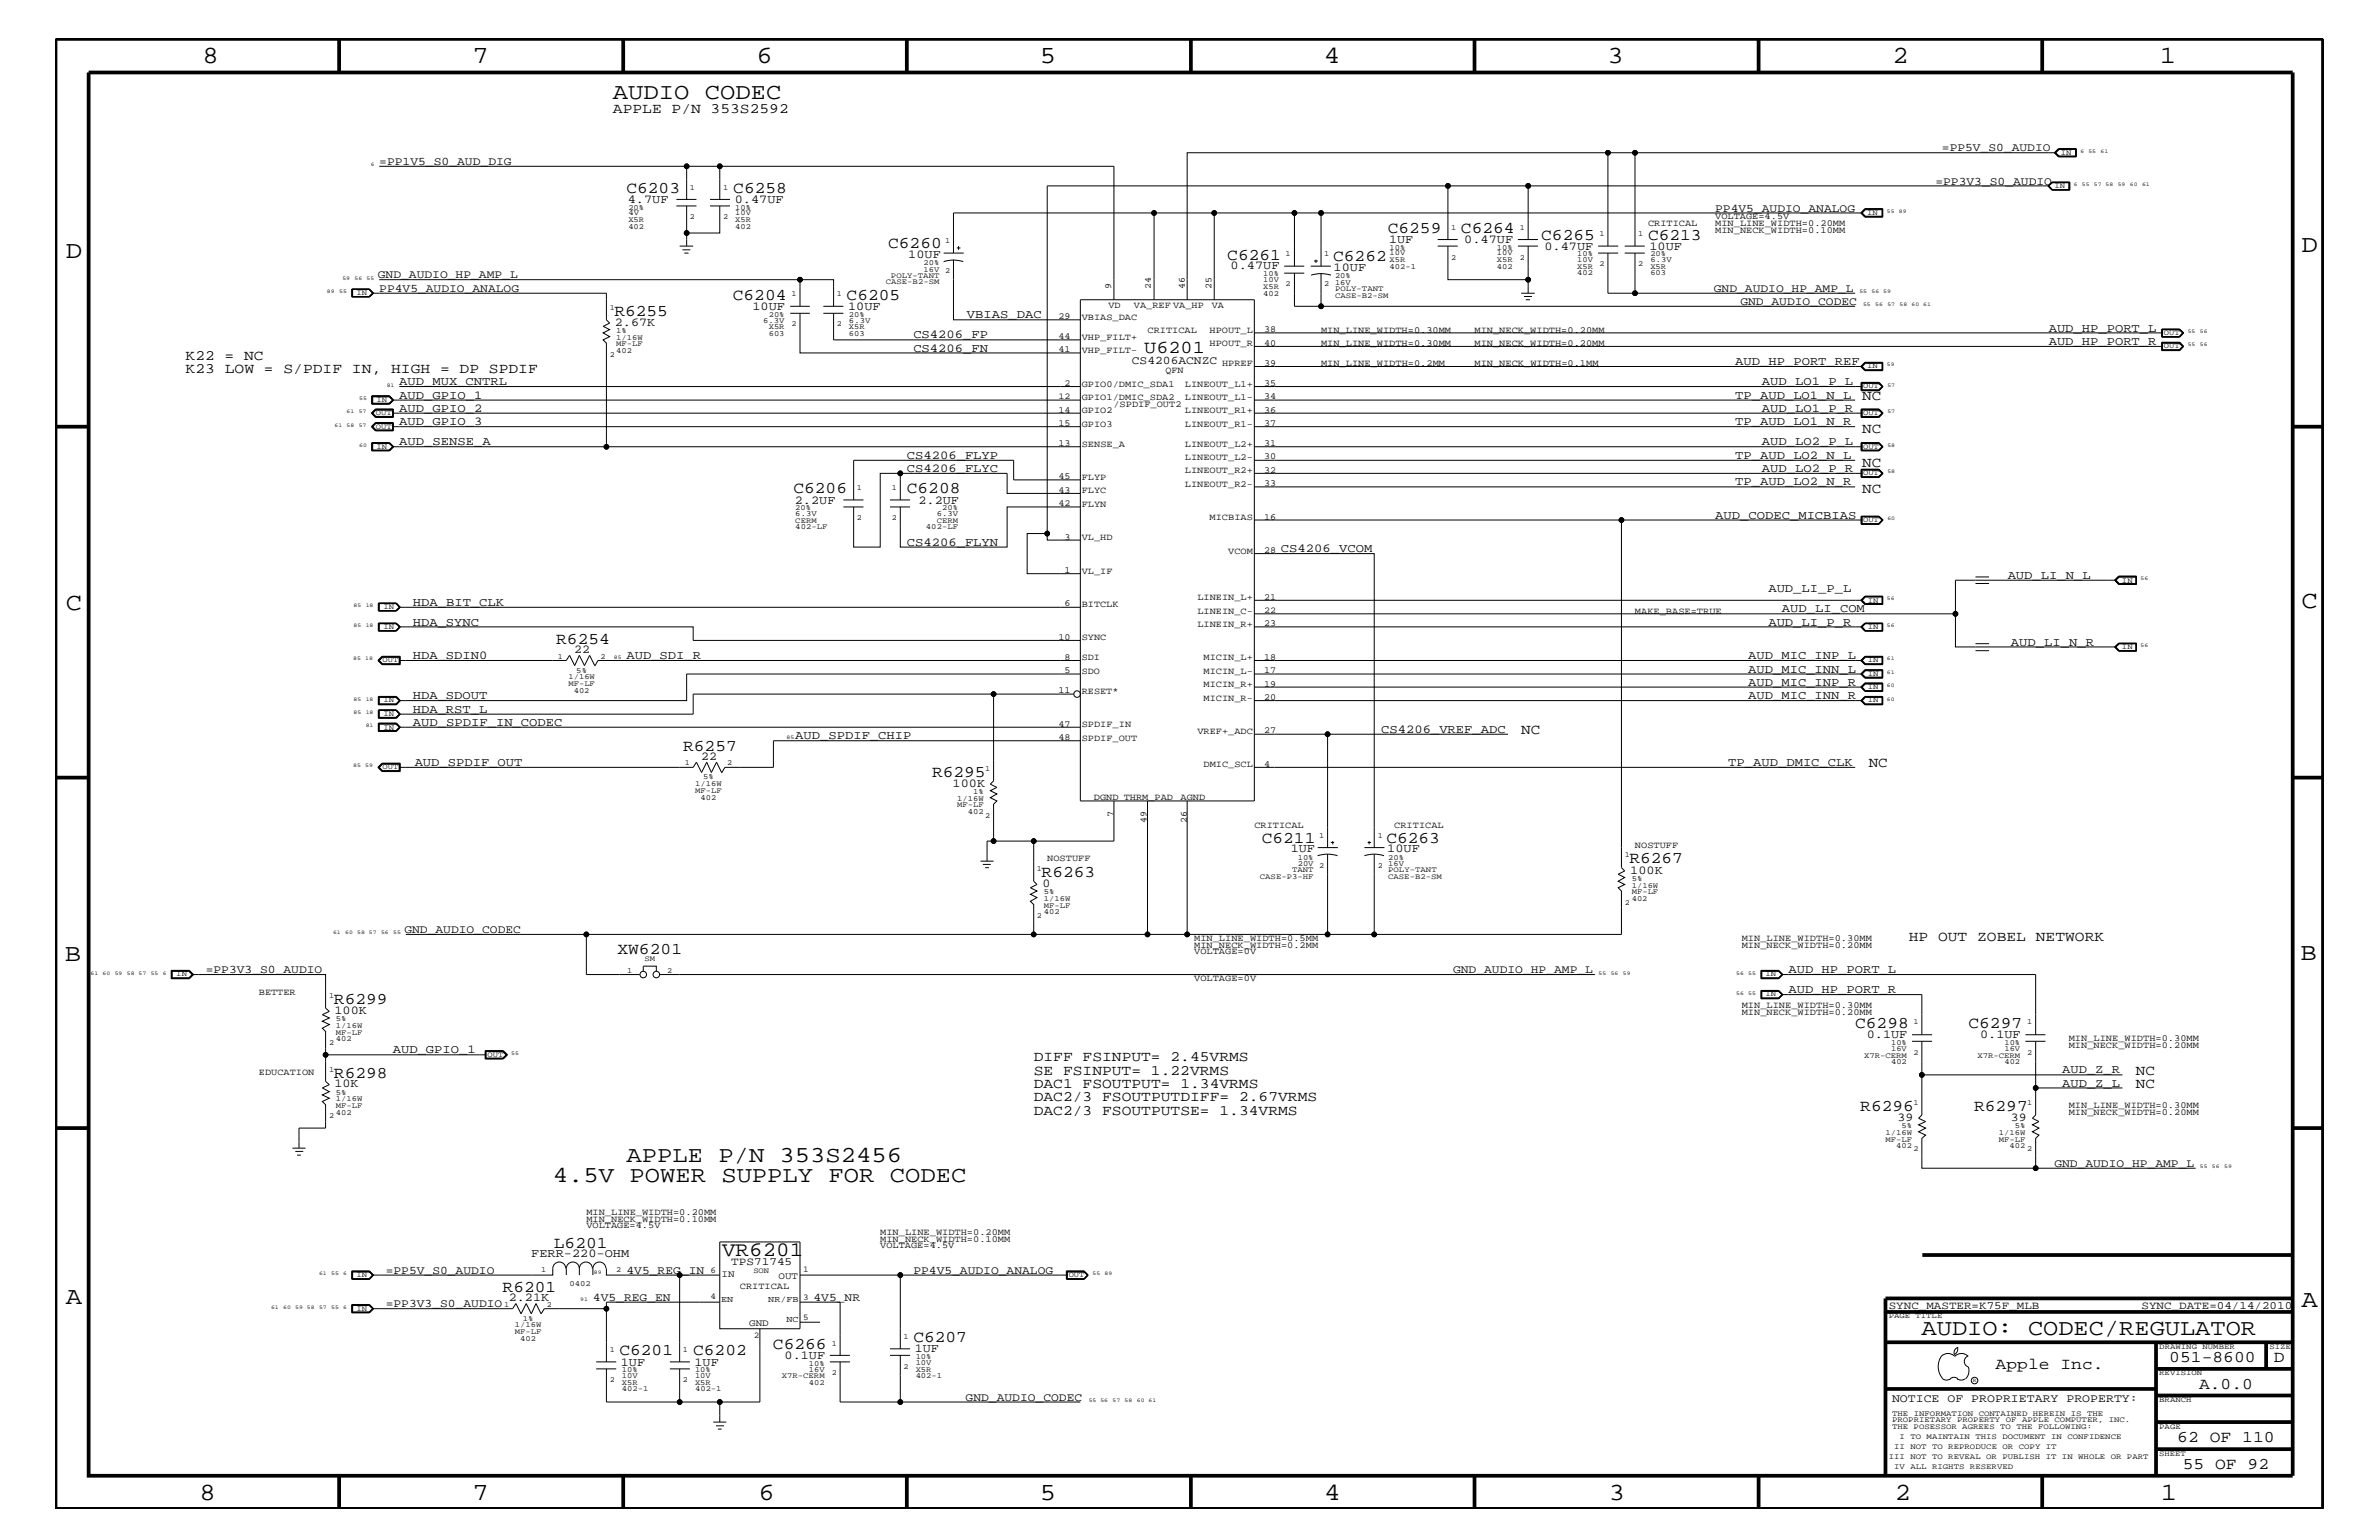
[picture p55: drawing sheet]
<svg xmlns="http://www.w3.org/2000/svg" width="432mm" height="279mm" viewBox="0 0 432 279" stroke-linecap="round" stroke-linejoin="round" font-family="sans-serif">
<defs><g id="words">
<g font-size="4.5">
<text x="36.7" y="11.5">8</text>
<text x="85.8" y="11.5">7</text>
<text x="137.3" y="11.5">6</text>
<text x="188.7" y="11.5">5</text>
<text x="240.3" y="11.5">4</text>
<text x="291.8" y="11.5">3</text>
<text x="343.5" y="11.5">2</text>
<text x="392" y="11.5">1</text>
<text x="11.9" y="46.8">D</text>
<text x="417.7" y="45.7">D</text>
<text x="11.9" y="110.6">C</text>
<text x="417.7" y="110.3">C</text>
<text x="11.8" y="174.3">B</text>
<text x="417.6" y="174.2">B</text>
<text x="11.9" y="236.7">A</text>
<text x="417.7" y="237.1">A</text>
<text x="36.2" y="272.1">8</text>
<text x="85.8" y="272.1">7</text>
<text x="137.7" y="272.1">6</text>
<text x="188.7" y="272.1">5</text>
<text x="240.4" y="272.1">4</text>
<text x="292" y="272.1">3</text>
<text x="343.9" y="272.1">2</text>
<text x="392.2" y="272.1">1</text>
</g>
<g font-size="4.1">
<text x="111.3" y="18">AUDIO CODEC</text>
<text x="100.3" y="214.4">4.5V POWER SUPPLY FOR CODEC</text>
<text x="113.7" y="210.8">APPLE P/N 353S2456</text>
<text x="348.8" y="242.3">AUDIO: CODEC/REGULATOR</text>
</g>
<text font-size="3.7" x="131.1" y="228">VR6201</text>
<text font-size="3.3" x="207.7" y="64">U6201</text>
<g font-size="3">
<text x="113.7" y="35">C6203</text>
<text x="133.1" y="35">C6258</text>
<text x="161.2" y="45.1">C6260</text>
<text x="222.8" y="47.1">C6261</text>
<text x="242" y="47.4">C6262</text>
<text x="251.9" y="42.3">C6259</text>
<text x="265.2" y="42.3">C6264</text>
<text x="279.7" y="43.5">C6265</text>
<text x="299.1" y="43.5">C6213</text>
<text x="111.5" y="57.3">R6255</text>
<text x="133" y="54.4">C6204</text>
<text x="153.7" y="54.4">C6205</text>
<text x="144" y="89.5">C6206</text>
<text x="164.6" y="89.5">C6208</text>
<text x="101" y="116.8">R6254</text>
<text x="124" y="136.2">R6257</text>
<text x="169.2" y="140.9">R6295</text>
<text x="229" y="152.9">C6211</text>
<text x="251.6" y="152.9">C6263</text>
<text x="189.1" y="159.1">R6263</text>
<text x="295.7" y="156.7">R6267</text>
<text x="112.1" y="173.1">XW6201</text>
<text x="60.6" y="182.1">R6299</text>
<text x="336.7" y="186.5">C6298</text>
<text x="357.3" y="186.5">C6297</text>
<text x="60.6" y="195.5">R6298</text>
<text x="337.7" y="201.5">R6296</text>
<text x="358.3" y="201.5">R6297</text>
<text x="100.5" y="226.4">L6201</text>
<text x="91.2" y="234.4">R6201</text>
<text x="112.4" y="245.9">C6201</text>
<text x="125.8" y="245.9">C6202</text>
<text x="140.3" y="244.7">C6266</text>
<text x="165.8" y="243.5">C6207</text>
<text x="362.2" y="248.4">Apple Inc.</text>
<text x="393.7" y="247.1">051-8600</text>
<text x="399.2" y="252">A.0.0</text>
<text x="412.7" y="247.1">D</text>
<text x="395.2" y="261.6">62 OF 110</text>
<text x="396.2" y="266.6">55 OF 92</text>
</g>
<g font-size="2.6">
<text x="111.3" y="20.4">APPLE P/N 353S2592</text>
<text x="33.7" y="65.3">K22 = NC</text>
<text x="33.7" y="67.7">K23 LOW = S/PDIF IN, HIGH = DP SPDIF</text>
<text x="338" y="72.6">NC</text>
<text x="338" y="78.6">NC</text>
<text x="338" y="89.5">NC</text>
<text x="338" y="84.7">NC</text>
<text x="276.1" y="133.2">NC</text>
<text x="339.2" y="139.2">NC</text>
<text x="346.5" y="170.7">HP OUT ZOBEL NETWORK</text>
<text x="187.6" y="197.4">DAC1 FSOUTPUT= 1.34VRMS</text>
<text x="187.6" y="192.6">DIFF FSINPUT= 2.45VRMS</text>
<text x="187.6" y="195">SE FSINPUT= 1.22VRMS</text>
<text x="387.7" y="197.4">NC</text>
<text x="387.7" y="195">NC</text>
<text x="187.6" y="202.3">DAC2/3 FSOUTPUTSE= 1.34VRMS</text>
<text x="187.6" y="199.8">DAC2/3 FSOUTPUTDIFF= 2.67VRMS</text>
</g>
<g font-size="2.2">
<text x="114" y="36.8">4.7UF</text>
<text x="133.3" y="36.8">0.47UF</text>
<text x="164.8" y="46.8">10UF</text>
<text x="252.1" y="44.1">1UF</text>
<text x="265.8" y="44.1">0.47UF</text>
<text x="280.3" y="45.3">0.47UF</text>
<text x="299.4" y="45.3">10UF</text>
<text x="223.4" y="48.9">0.47UF</text>
<text x="242.1" y="49.1">10UF</text>
<text x="111.6" y="59.1">2.67K</text>
<text x="136.6" y="56.2">10UF</text>
<text x="153.9" y="56.2">10UF</text>
<text x="175.5" y="57.8">VBIAS_DAC</text>
<text x="165.8" y="63.9">CS4206_FN</text>
<text x="165.8" y="61.4">CS4206_FP</text>
<text x="371.9" y="62.6">AUD_HP_PORT_R</text>
<text x="371.9" y="60.2">AUD_HP_PORT_L</text>
<text x="72.5" y="69.9">AUD_MUX_CNTRL</text>
<text x="315" y="66.2">AUD_HP_PORT_REF</text>
<text x="319.8" y="69.9">AUD_LO1_P_L</text>
<text x="72.5" y="77.2">AUD_GPIO_3</text>
<text x="72.5" y="74.7">AUD_GPIO_2</text>
<text x="72.5" y="72.3">AUD_GPIO_1</text>
<text x="315" y="72.3">TP_AUD_LO1_N_L</text>
<text x="315" y="77.2">TP_AUD_LO1_N_R</text>
<text x="319.8" y="74.7">AUD_LO1_P_R</text>
<text x="72.5" y="80.8">AUD_SENSE_A</text>
<text x="164.6" y="83.3">CS4206_FLYP</text>
<text x="315" y="83.3">TP_AUD_LO2_N_L</text>
<text x="319.8" y="80.8">AUD_LO2_P_L</text>
<text x="164.6" y="85.6">CS4206_FLYC</text>
<text x="315" y="88.1">TP_AUD_LO2_N_R</text>
<text x="319.8" y="85.6">AUD_LO2_P_R</text>
<text x="144.3" y="91.4">2.2UF</text>
<text x="166.7" y="91.4">2.2UF</text>
<text x="311.3" y="94.2">AUD_CODEC_MICBIAS</text>
<text x="164.6" y="99">CS4206_FLYN</text>
<text x="232.5" y="100.2">CS4206_VCOM</text>
<text x="321" y="107.5">AUD_LI_P_L</text>
<text x="364.4" y="105">AUD_LI_N_L</text>
<text x="74.9" y="113.6">HDA_SYNC</text>
<text x="74.9" y="109.9">HDA_BIT_CLK</text>
<text x="321" y="113.6">AUD_LI_P_R</text>
<text x="323.4" y="111.1">AUD_LI_COM</text>
<text x="74.9" y="119.6">HDA_SDIN0</text>
<text x="104.2" y="118.5">22</text>
<text x="113.7" y="119.6">AUD_SDI_R</text>
<text x="317.3" y="119.6">AUD_MIC_INP_L</text>
<text x="365" y="117.2">AUD_LI_N_R</text>
<text x="317.3" y="124.4">AUD_MIC_INP_R</text>
<text x="317.3" y="122">AUD_MIC_INN_L</text>
<text x="74.9" y="131.7">AUD_SPDIF_IN_CODEC</text>
<text x="74.9" y="129.3">HDA_RST_L</text>
<text x="74.9" y="126.9">HDA_SDOUT</text>
<text x="317.3" y="126.9">AUD_MIC_INN_R</text>
<text x="127.3" y="137.9">22</text>
<text x="144.4" y="134.1">AUD_SPDIF_CHIP</text>
<text x="250.7" y="133">CS4206_VREF_ADC</text>
<text x="75.3" y="139">AUD_SPDIF_OUT</text>
<text x="172.9" y="142.8">100K</text>
<text x="313.7" y="139">TP_AUD_DMIC_CLK</text>
<text x="234.3" y="154.6">1UF</text>
<text x="251.8" y="154.6">10UF</text>
<text x="189.2" y="160.9">0</text>
<text x="295.9" y="158.5">100K</text>
<text x="324.6" y="176.6">AUD_HP_PORT_L</text>
<text x="60.7" y="184">100K</text>
<text x="324.6" y="180.2">AUD_HP_PORT_R</text>
<text x="71.3" y="191.1">AUD_GPIO_1</text>
<text x="338.8" y="188.3">0.1UF</text>
<text x="359.4" y="188.3">0.1UF</text>
<text x="60.7" y="197.3">10K</text>
<text x="374.3" y="197.2">AUD_Z_L</text>
<text x="374.3" y="194.8">AUD_Z_R</text>
<text x="344.4" y="203.4">39</text>
<text x="365" y="203.4">39</text>
<text x="96.4" y="228.1">FERR-220-OHM</text>
<text x="92.3" y="236.1">2.21K</text>
<text x="166" y="245.3">1UF</text>
<text x="112.7" y="247.8">1UF</text>
<text x="126.1" y="247.8">1UF</text>
<text x="142.4" y="246.5">0.1UF</text>
</g>
<g font-size="2.1">
<text x="68.8" y="29.9">=PP1V5_S0_AUD_DIG</text>
<text x="352.5" y="27.5">=PP5V_S0_AUDIO</text>
<text x="351.3" y="33.6">=PP3V3_S0_AUDIO</text>
<text x="311.3" y="38.4">PP4V5_AUDIO_ANALOG</text>
<text x="68.6" y="50.5">GND_AUDIO_HP_AMP_L</text>
<text x="68.8" y="52.9">PP4V5_AUDIO_ANALOG</text>
<text x="311.1" y="52.9">GND_AUDIO_HP_AMP_L</text>
<text x="315.9" y="55.3">GND_AUDIO_CODEC</text>
<text x="205.4" y="66">CS4206ACNZC</text>
<text x="73.4" y="169.3">GND_AUDIO_CODEC</text>
<text x="37.3" y="176.6">=PP3V3_S0_AUDIO</text>
<text x="263.7" y="176.6">GND_AUDIO_HP_AMP_L</text>
<text x="372.9" y="211.7">GND_AUDIO_HP_AMP_L</text>
<text x="70" y="231.1">=PP5V_S0_AUDIO</text>
<text x="113.7" y="231.1">4V5_REG_IN</text>
<text x="165.8" y="231.1">PP4V5_AUDIO_ANALOG</text>
<text x="70" y="237.2">=PP3V3_S0_AUDIO</text>
<text x="107.6" y="236">4V5_REG_EN</text>
<text x="147.7" y="236">4V5_NR</text>
<text x="175.3" y="254.2">GND_AUDIO_CODEC</text>
<text x="343.4" y="254.4">NOTICE OF PROPRIETARY PROPERTY:</text>
</g>
<g font-size="2">
<text x="132.7" y="229.6">TPS71745</text>
<text x="342.8" y="237.4">SYNC_MASTER=K75F_MLB</text>
<text x="388.7" y="237.4">SYNC_DATE=04/14/2010</text>
</g>
<g font-size="1.8">
<text x="131" y="231.7">IN</text>
<text x="141.3" y="232">OUT</text>
<text x="136" y="240.6">GND</text>
</g>
<g font-size="1.7">
<text x="299.1" y="41">CRITICAL</text>
<text x="311.3" y="39.8">VOLTAGE=4.5V</text>
<text x="311.3" y="41">MIN_LINE_WIDTH=0.20MM</text>
<text x="311.3" y="42.3">MIN_NECK_WIDTH=0.10MM</text>
<text x="201.7" y="52.5" transform="rotate(-90 201.7 52.5)">9</text>
<text x="215.1" y="52.5" transform="rotate(-90 215.1 52.5)">46</text>
<text x="219.9" y="52.5" transform="rotate(-90 219.9 52.5)">25</text>
<text x="192.1" y="57.9">29</text>
<text x="196.3" y="58">VBIAS_DAC</text>
<text x="201.2" y="55.8">VD</text>
<text x="205.8" y="55.8">VA_REF VA_HP</text>
<text x="220" y="55.8">VA</text>
<text x="192.1" y="61.5">44</text>
<text x="192.1" y="64">41</text>
<text x="196.3" y="61.7">VHP_FILT+</text>
<text x="196.3" y="64">VHP_FILT-</text>
<text x="208.3" y="60.4">CRITICAL</text>
<text x="219.5" y="62.9">HPOUT_R</text>
<text x="219.5" y="60.4">HPOUT_L</text>
<text x="229.4" y="62.8">40</text>
<text x="229.4" y="60.3">38</text>
<text x="239.8" y="62.9">MIN_LINE_WIDTH=0.30MM</text>
<text x="239.8" y="60.4">MIN_LINE_WIDTH=0.30MM</text>
<text x="267.6" y="62.9">MIN_NECK_WIDTH=0.20MM</text>
<text x="267.6" y="60.4">MIN_NECK_WIDTH=0.20MM</text>
<text x="193.2" y="70">2</text>
<text x="196.3" y="70.1">GPIO0/DMIC_SDA1</text>
<text x="211.5" y="67.6">QFN</text>
<text x="215.1" y="70.1">LINEOUT_L1+</text>
<text x="221.8" y="66.5">HPREF</text>
<text x="229.4" y="66.4">39</text>
<text x="229.4" y="70">35</text>
<text x="239.8" y="66.5">MIN_LINE_WIDTH=0.2MM</text>
<text x="267.6" y="66.5">MIN_NECK_WIDTH=0.1MM</text>
<text x="192.1" y="77.3">15</text>
<text x="192.1" y="74.9">14</text>
<text x="196.3" y="72.6">GPIO1/DMIC_SDA2</text>
<text x="196.3" y="75">GPIO2</text>
<text x="196.3" y="77.4">GPIO3</text>
<text x="202.1" y="73.8">/SPDIF_OUT2</text>
<text x="215.1" y="72.6">LINEOUT_L1-</text>
<text x="215.1" y="77.4">LINEOUT_R1-</text>
<text x="215.1" y="75">LINEOUT_R1+</text>
<text x="229.4" y="74.9">36</text>
<text x="229.4" y="77.3">37</text>
<text x="229.4" y="72.4">34</text>
<text x="192.1" y="80.9">13</text>
<text x="196.3" y="81.1">SENSE_A</text>
<text x="215.1" y="81.1">LINEOUT_L2+</text>
<text x="215.1" y="83.5">LINEOUT_L2-</text>
<text x="229.4" y="80.9">31</text>
<text x="229.4" y="83.3">30</text>
<text x="192.1" y="87">45</text>
<text x="192.1" y="89.4">43</text>
<text x="196.3" y="87.1">FLYP</text>
<text x="196.3" y="89.5">FLYC</text>
<text x="215.1" y="88.3">LINEOUT_R2-</text>
<text x="215.1" y="85.9">LINEOUT_R2+</text>
<text x="229.4" y="85.8">32</text>
<text x="229.4" y="88.2">33</text>
<text x="192.1" y="91.8">42</text>
<text x="196.3" y="92">FLYN</text>
<text x="219.5" y="94.3">MICBIAS</text>
<text x="229.4" y="94.3">16</text>
<text x="193.2" y="97.9">3</text>
<text x="196.3" y="98">VL_HD</text>
<text x="222.9" y="100.4">VCOM</text>
<text x="229.4" y="100.4">28</text>
<text x="193.2" y="104">1</text>
<text x="196.3" y="104.1">VL_IF</text>
<text x="193.2" y="110">6</text>
<text x="196.3" y="110.2">BITCLK</text>
<text x="217.3" y="113.7">LINEIN_R+</text>
<text x="217.3" y="108.9">LINEIN_L+</text>
<text x="217.3" y="111.4">LINEIN_C-</text>
<text x="229.4" y="113.7">23</text>
<text x="229.4" y="108.8">21</text>
<text x="296.8" y="111.4">MAKE_BASE=TRUE</text>
<text x="192.1" y="116.1">10</text>
<text x="193.2" y="119.7">8</text>
<text x="196.3" y="116.2">SYNC</text>
<text x="196.3" y="119.8">SDI</text>
<text x="218.4" y="119.8">MICIN_L+</text>
<text x="229.4" y="119.7">18</text>
<text x="192.1" y="125.8">11</text>
<text x="193.2" y="122.1">5</text>
<text x="196.3" y="125.9">RESET*</text>
<text x="196.3" y="122.3">SDO</text>
<text x="218.4" y="122.3">MICIN_L-</text>
<text x="218.4" y="124.7">MICIN_R+</text>
<text x="229.4" y="124.6">19</text>
<text x="229.4" y="122.1">17</text>
<text x="192.1" y="131.9">47</text>
<text x="196.3" y="131.9">SPDIF_IN</text>
<text x="218.4" y="127.1">MICIN_R-</text>
<text x="229.4" y="127">20</text>
<text x="192.1" y="134.2">48</text>
<text x="196.3" y="134.4">SPDIF_OUT</text>
<text x="217.3" y="133.2">VREF+_ADC</text>
<text x="229.4" y="133">27</text>
<text x="218.4" y="139.2">DMIC_SCL</text>
<text x="229.4" y="139.1">4</text>
<text x="198.5" y="145.1">DGND THRM_PAD</text>
<text x="202.1" y="148.2" transform="rotate(-90 202.1 148.2)">7</text>
<text x="208.1" y="149.3" transform="rotate(-90 208.1 149.3)">49</text>
<text x="214.3" y="145.1">AGND</text>
<text x="215.4" y="149.3" transform="rotate(-90 215.4 149.3)">26</text>
<text x="227.7" y="150.1">CRITICAL</text>
<text x="253.1" y="150.1">CRITICAL</text>
<text x="296.8" y="153.8">NOSTUFF</text>
<text x="190.1" y="156.2">NOSTUFF</text>
<text x="216.7" y="170.7">MIN_LINE_WIDTH=0.5MM</text>
<text x="216.7" y="172">MIN_NECK_WIDTH=0.2MM</text>
<text x="216.7" y="173.2">VOLTAGE=0V</text>
<text x="316.1" y="170.7">MIN_LINE_WIDTH=0.30MM</text>
<text x="316.1" y="172">MIN_NECK_WIDTH=0.20MM</text>
<text x="216.7" y="178">VOLTAGE=0V</text>
<text x="47" y="180.5">BETTER</text>
<text x="316.1" y="182.9">MIN_LINE_WIDTH=0.30MM</text>
<text x="316.1" y="184.1">MIN_NECK_WIDTH=0.20MM</text>
<text x="375.5" y="190.2">MIN_NECK_WIDTH=0.20MM</text>
<text x="375.5" y="188.9">MIN_LINE_WIDTH=0.30MM</text>
<text x="47" y="195">EDUCATION</text>
<text x="375.5" y="201">MIN_LINE_WIDTH=0.30MM</text>
<text x="375.5" y="202.3">MIN_NECK_WIDTH=0.20MM</text>
<text x="106.4" y="220.4">MIN_LINE_WIDTH=0.20MM</text>
<text x="106.4" y="221.7">MIN_NECK_WIDTH=0.10MM</text>
<text x="106.4" y="222.9">VOLTAGE=4.5V</text>
<text x="159.8" y="226.5">VOLTAGE=4.5V</text>
<text x="159.8" y="224.1">MIN_LINE_WIDTH=0.20MM</text>
<text x="159.8" y="225.3">MIN_NECK_WIDTH=0.10MM</text>
<text x="134.3" y="233.8">CRITICAL</text>
</g>
<g font-size="1.6">
<text x="208.9" y="52.5" transform="rotate(-90 208.9 52.5)">24</text>
<text x="192.1" y="72.4">12</text>
<text x="229.4" y="111.2">22</text>
<text x="128.9" y="230.9">6</text>
<text x="145.8" y="230.7">1</text>
<text x="128.9" y="235.7">4</text>
<text x="130.9" y="236.2">EN</text>
<text x="139.4" y="236.2">NR/FB</text>
<text x="142.7" y="239.9">NC</text>
<text x="145.8" y="235.8">3</text>
<text x="145.8" y="239.5">5</text>
<text x="136.8" y="242.8">2</text>
</g>
<g font-size="1.4">
<text x="374.1" y="28.1">IN</text>
<text x="125.2" y="34.4">1</text>
<text x="131.2" y="34.4">1</text>
<text x="372.9" y="34.1">IN</text>
<text x="114" y="39.1">4V</text>
<text x="114" y="40.3">X5R</text>
<text x="114" y="41.5">402</text>
<text x="114" y="38">20%</text>
<text x="125.2" y="39.8">2</text>
<text x="131.2" y="39.8">2</text>
<text x="133.4" y="41.5">402</text>
<text x="133.4" y="39.1">10V</text>
<text x="133.4" y="40.3">X5R</text>
<text x="133.4" y="38">10%</text>
<text x="263.4" y="41.7">1</text>
<text x="275.8" y="41.7">1</text>
<text x="338.9" y="39">IN</text>
<text x="171.5" y="44.1">1</text>
<text x="233.3" y="46.5">1</text>
<text x="240.4" y="46.5">1</text>
<text x="252.2" y="45.3">10%</text>
<text x="252.2" y="46.3">10V</text>
<text x="252.2" y="47.6">X5R</text>
<text x="263.4" y="47.1">2</text>
<text x="271.7" y="45.3">10%</text>
<text x="271.7" y="46.3">10V</text>
<text x="271.7" y="47.6">X5R</text>
<text x="275.8" y="47.1">2</text>
<text x="286.3" y="46.5">10%</text>
<text x="286.3" y="47.6">10V</text>
<text x="290.3" y="42.9">1</text>
<text x="297.3" y="42.9">1</text>
<text x="299.6" y="46.5">20%</text>
<text x="299.6" y="47.6">6.3V</text>
<text x="64.7" y="53.5">IN</text>
<text x="143.7" y="53.8">1</text>
<text x="151.9" y="53.8">1</text>
<text x="160.8" y="51.6">CASE-B2-SM</text>
<text x="161.7" y="50.4">POLY-TANT</text>
<text x="167.6" y="49.3">16V 2</text>
<text x="167.6" y="48">20%</text>
<text x="229.3" y="52.4">X5R</text>
<text x="229.3" y="50.2">10%</text>
<text x="229.3" y="51.3">10V</text>
<text x="229.3" y="53.6">402</text>
<text x="233.3" y="51.9">2</text>
<text x="240.4" y="51.9">2</text>
<text x="242.3" y="51.7">16V</text>
<text x="242.3" y="50.5">20%</text>
<text x="242.3" y="52.8">POLY-TANT</text>
<text x="252.2" y="48.8">402-1</text>
<text x="271.7" y="48.8">402</text>
<text x="286.3" y="48.8">X5R</text>
<text x="286.3" y="50">402</text>
<text x="290.3" y="48.3">2</text>
<text x="297.3" y="48.3">2</text>
<text x="299.6" y="50">603</text>
<text x="299.6" y="48.8">X5R</text>
<text x="110.7" y="56.2">1</text>
<text x="138.5" y="58.5">6.3V</text>
<text x="139.5" y="59.7">X5R</text>
<text x="139.5" y="57.4">20%</text>
<text x="143.7" y="59.2">2</text>
<text x="151.9" y="59.2">2</text>
<text x="154.1" y="59.7">X5R</text>
<text x="154.1" y="58.5">6.3V</text>
<text x="154.1" y="57.4">20%</text>
<text x="242.3" y="54">CASE-B2-SM</text>
<text x="110.7" y="64.7">2</text>
<text x="111.8" y="64">402</text>
<text x="111.8" y="62.9">MF-LF</text>
<text x="111.8" y="61.7">1/16W</text>
<text x="111.8" y="60.4">1%</text>
<text x="139.5" y="60.9">603</text>
<text x="154.1" y="60.9">603</text>
<text x="392.8" y="60.8">OUT</text>
<text x="392.8" y="63.2">OUT</text>
<text x="338.2" y="70.5">OUT</text>
<text x="338.9" y="66.8">IN</text>
<text x="68.2" y="77.8">OUT</text>
<text x="68.2" y="75.4">OUT</text>
<text x="68.3" y="72.9">IN</text>
<text x="338.2" y="75.4">OUT</text>
<text x="68.3" y="81.4">IN</text>
<text x="338.2" y="81.4">OUT</text>
<text x="155.5" y="88.9">1</text>
<text x="161.9" y="88.9">1</text>
<text x="338.2" y="86.2">OUT</text>
<text x="144.4" y="93.7">6.3V</text>
<text x="144.4" y="92.6">20%</text>
<text x="144.4" y="94.9">CERM</text>
<text x="155.5" y="94.3">2</text>
<text x="161.9" y="94.3">2</text>
<text x="170" y="93.7">6.3V</text>
<text x="170" y="94.9">CERM</text>
<text x="171" y="92.6">20%</text>
<text x="338.2" y="94.8">OUT</text>
<text x="144.4" y="96">402-LF</text>
<text x="168.1" y="96">402-LF</text>
<text x="385.1" y="105.7">IN</text>
<text x="69.6" y="110.5">IN</text>
<text x="339" y="109.3">IN</text>
<text x="69.6" y="114.2">IN</text>
<text x="101.3" y="119.5">1</text>
<text x="109" y="119.5">2</text>
<text x="339" y="114.2">IN</text>
<text x="385.1" y="117.8">IN</text>
<text x="69.4" y="120.2">OUT</text>
<text x="103.2" y="124.4">MF-LF</text>
<text x="103.2" y="123.2">1/16W</text>
<text x="104.1" y="125.7">402</text>
<text x="104.6" y="122">5%</text>
<text x="339" y="120.2">IN</text>
<text x="339" y="122.6">IN</text>
<text x="339" y="125.1">IN</text>
<text x="69.6" y="129.9">IN</text>
<text x="69.6" y="127.5">IN</text>
<text x="339" y="127.5">IN</text>
<text x="69.6" y="132.4">IN</text>
<text x="69.4" y="139.6">OUT</text>
<text x="124.3" y="138.9">1</text>
<text x="126.2" y="142.6">1/16W</text>
<text x="126.2" y="143.9">MF-LF</text>
<text x="127.6" y="141.4">5%</text>
<text x="132" y="138.9">2</text>
<text x="178.8" y="139.8">1</text>
<text x="127.2" y="145.1">402</text>
<text x="173.7" y="145.3">1/16W</text>
<text x="173.7" y="146.5">MF-LF</text>
<text x="175.7" y="147.7">402</text>
<text x="176.6" y="144">1%</text>
<text x="178.8" y="148.4">2</text>
<text x="235.5" y="156">10%</text>
<text x="239.4" y="152">1</text>
<text x="250.1" y="152">1</text>
<text x="252" y="156">20%</text>
<text x="294.9" y="155.6">1</text>
<text x="188.2" y="158">1</text>
<text x="228.7" y="159.5">CASE-P3-HF</text>
<text x="234.5" y="158.3">TANT</text>
<text x="235.5" y="157.2">20V 2</text>
<text x="250.1" y="157.4">2</text>
<text x="252" y="159.5">CASE-B2-SM</text>
<text x="252" y="158.3">POLY-TANT</text>
<text x="252" y="157.2">16V</text>
<text x="296.2" y="159.9">5%</text>
<text x="296.2" y="161.1">1/16W</text>
<text x="188.2" y="166.5">2</text>
<text x="189.5" y="164.7">MF-LF</text>
<text x="189.5" y="162.2">5%</text>
<text x="189.5" y="165.9">402</text>
<text x="189.5" y="163.5">1/16W</text>
<text x="294.9" y="164.1">2</text>
<text x="296.2" y="163.5">402</text>
<text x="296.2" y="162.2">MF-LF</text>
<text x="32" y="177.2">IN</text>
<text x="113.8" y="176.5">1</text>
<text x="117" y="174.4">SM</text>
<text x="121.1" y="176.5">2</text>
<text x="320.5" y="177.2">IN</text>
<text x="59.8" y="181">1</text>
<text x="61" y="185.3">5%</text>
<text x="320.5" y="180.8">IN</text>
<text x="347.3" y="185.9">1</text>
<text x="368" y="185.9">1</text>
<text x="59.8" y="189.5">2</text>
<text x="61" y="187.7">MF-LF</text>
<text x="61" y="188.9">402</text>
<text x="61" y="186.5">1/16W</text>
<text x="88.5" y="191.7">OUT</text>
<text x="338.3" y="191.9">X7R-CERM</text>
<text x="343.2" y="189.5">10%</text>
<text x="343.2" y="190.6">16V</text>
<text x="347.3" y="191.4">2</text>
<text x="358.9" y="191.9">X7R-CERM</text>
<text x="363.8" y="190.6">16V</text>
<text x="363.8" y="189.5">10%</text>
<text x="368" y="191.4">2</text>
<text x="59.8" y="194.4">1</text>
<text x="343.2" y="193.1">402</text>
<text x="363.8" y="193.1">402</text>
<text x="59.8" y="202.9">2</text>
<text x="61" y="199.8">1/16W</text>
<text x="61" y="201">MF-LF</text>
<text x="61" y="198.7">5%</text>
<text x="61" y="202.3">402</text>
<text x="347.3" y="200.4">1</text>
<text x="368" y="200.4">1</text>
<text x="342.2" y="207.1">MF-LF</text>
<text x="342.2" y="205.9">1/16W</text>
<text x="344.2" y="208.3">402</text>
<text x="345.1" y="204.7">5%</text>
<text x="347.3" y="208.9">2</text>
<text x="362.8" y="207.1">MF-LF</text>
<text x="362.8" y="205.9">1/16W</text>
<text x="364.7" y="208.3">402</text>
<text x="365.7" y="204.7">5%</text>
<text x="368" y="208.9">2</text>
<text x="64.7" y="231.8">IN</text>
<text x="98.2" y="230.7">1</text>
<text x="103.4" y="233.3">0402</text>
<text x="111.8" y="230.7">2</text>
<text x="136.7" y="230.9">SON</text>
<text x="194" y="231.8">OUT</text>
<text x="64.7" y="237.8">IN</text>
<text x="91.5" y="237.1">1</text>
<text x="94.9" y="239.6">1%</text>
<text x="99.2" y="237.1">2</text>
<text x="342.8" y="239.2">PAGE TITLE</text>
<text x="93.4" y="240.8">1/16W</text>
<text x="93.4" y="242">MF-LF</text>
<text x="94.4" y="243.3">402</text>
<text x="110.7" y="245.3">1</text>
<text x="124" y="245.3">1</text>
<text x="151" y="244.1">1</text>
<text x="164" y="242.9">1</text>
<text x="391.9" y="244.7">DRAWING NUMBER</text>
<text x="411.9" y="244.7">SIZE</text>
<text x="110.7" y="250.7">2</text>
<text x="112.9" y="251.2">X5R</text>
<text x="112.9" y="248.9">10%</text>
<text x="112.9" y="250">10V</text>
<text x="124" y="250.7">2</text>
<text x="126.2" y="251.2">X5R</text>
<text x="126.2" y="248.9">10%</text>
<text x="126.2" y="250">10V</text>
<text x="141.9" y="250">X7R-CERM</text>
<text x="146.8" y="248.9">16V</text>
<text x="146.8" y="251.2">402</text>
<text x="146.8" y="247.8">10%</text>
<text x="151" y="249.5">2</text>
<text x="164" y="248.4">2</text>
<text x="166.2" y="250">402-1</text>
<text x="166.2" y="248.9">X5R</text>
<text x="166.2" y="246.5">10%</text>
<text x="166.2" y="247.6">10V</text>
<text x="391.9" y="249.5">REVISION</text>
<text x="112.9" y="252.4">402-1</text>
<text x="126.2" y="252.4">402-1</text>
<text x="343.4" y="256.8">THE INFORMATION CONTAINED HEREIN IS THE</text>
<text x="391.9" y="254.4">BRANCH</text>
<text x="343.4" y="259.3">THE POSESSOR AGREES TO THE FOLLOWING:</text>
<text x="343.4" y="258">PROPRIETARY PROPERTY OF APPLE COMPUTER, INC.</text>
<text x="343.8" y="262.9">II NOT TO REPRODUCE OR COPY IT</text>
<text x="344.8" y="261.1">I TO MAINTAIN THIS DOCUMENT IN CONFIDENCE</text>
<text x="391.9" y="259.3">PAGE</text>
<text x="342.8" y="264.7">III NOT TO REVEAL OR PUBLISH IT IN WHOLE OR PART</text>
<text x="343.8" y="266.6">IV ALL RIGHTS RESERVED</text>
<text x="391.9" y="264.1">SHEET</text>
</g>
<g font-size="1">
<text x="377.6" y="27.7">6</text>
<text x="379.1" y="27.7">55</text>
<text x="381.3" y="27.7">61</text>
<text x="67.3" y="30.2">6</text>
<text x="376.4" y="33.7">6</text>
<text x="377.9" y="33.7">55</text>
<text x="380.1" y="33.7">57 58</text>
<text x="384.4" y="33.7">59</text>
<text x="386.6" y="33.7">60</text>
<text x="388.8" y="33.7">61</text>
<text x="342.5" y="38.6">55</text>
<text x="344.7" y="38.6">89</text>
<text x="59.4" y="53.2">89</text>
<text x="61.6" y="53.2">55</text>
<text x="62.1" y="50.7">59</text>
<text x="64.3" y="50.7">56</text>
<text x="66.5" y="50.7">55</text>
<text x="337.5" y="53.2">55</text>
<text x="339.7" y="53.2">56 59</text>
<text x="338.2" y="55.6">55</text>
<text x="340.4" y="55.6">56</text>
<text x="342.6" y="55.6">57</text>
<text x="344.8" y="55.6">58</text>
<text x="347" y="55.6">60 61</text>
<text x="397.1" y="60.4">55</text>
<text x="397.1" y="62.9">55</text>
<text x="399.3" y="60.4">56</text>
<text x="399.3" y="62.9">56</text>
<text x="70.2" y="70.1">81</text>
<text x="342.5" y="66.5">59</text>
<text x="342.6" y="70.1">57</text>
<text x="60.7" y="77.4">61</text>
<text x="62.9" y="77.4">58</text>
<text x="62.9" y="75">61</text>
<text x="65.1" y="77.4">57</text>
<text x="65.1" y="75">57</text>
<text x="65.2" y="72.6">55</text>
<text x="342.6" y="75">57</text>
<text x="65.2" y="81.1">60</text>
<text x="342.6" y="81.1">58</text>
<text x="342.6" y="85.9">58</text>
<text x="342.6" y="94.3">60</text>
<text x="388.5" y="105.3">56</text>
<text x="64.2" y="110.2">85</text>
<text x="64.2" y="113.7">85</text>
<text x="66.4" y="110.2">18</text>
<text x="66.4" y="113.7">18</text>
<text x="342.5" y="108.9">56</text>
<text x="342.5" y="113.7">56</text>
<text x="64.1" y="119.8">85</text>
<text x="66.3" y="119.8">18</text>
<text x="111.4" y="119.6">85</text>
<text x="342.5" y="119.8">61</text>
<text x="388.5" y="117.4">56</text>
<text x="342.5" y="122.3">61</text>
<text x="342.5" y="124.7">60</text>
<text x="64.2" y="129.6">85</text>
<text x="64.2" y="127.1">85</text>
<text x="66.4" y="129.6">18</text>
<text x="66.4" y="127.1">18</text>
<text x="66.4" y="131.9">81</text>
<text x="342.5" y="127.1">60</text>
<text x="142.7" y="134.1">85</text>
<text x="64.1" y="139.2">85</text>
<text x="66.3" y="139.2">59</text>
<text x="60.5" y="169.5">61</text>
<text x="62.7" y="169.5">60</text>
<text x="64.9" y="169.5">58 57</text>
<text x="69.2" y="169.5">56</text>
<text x="71.4" y="169.5">55</text>
<text x="16.4" y="176.8">61</text>
<text x="18.6" y="176.8">60</text>
<text x="20.8" y="176.8">59</text>
<text x="23" y="176.8">58 57</text>
<text x="27.3" y="176.8">55</text>
<text x="29.5" y="176.8">6</text>
<text x="290.2" y="176.8">55</text>
<text x="292.4" y="176.8">56</text>
<text x="294.6" y="176.8">59</text>
<text x="315.1" y="176.8">56</text>
<text x="317.3" y="176.8">55</text>
<text x="315.1" y="180.5">56</text>
<text x="317.3" y="180.5">55</text>
<text x="92.8" y="191.4">55</text>
<text x="399.3" y="211.9">55</text>
<text x="401.5" y="211.9">56</text>
<text x="403.7" y="211.9">59</text>
<text x="57.9" y="231.3">61</text>
<text x="60.1" y="231.3">55</text>
<text x="62.3" y="231.3">6</text>
<text x="107.8" y="231.1">89</text>
<text x="198.3" y="231.3">55</text>
<text x="200.5" y="231.3">89</text>
<text x="49.2" y="237.4">61</text>
<text x="51.4" y="237.4">60</text>
<text x="53.6" y="237.4">59 58</text>
<text x="57.9" y="237.4">57</text>
<text x="60.1" y="237.4">55</text>
<text x="62.3" y="237.4">6</text>
<text x="105.3" y="236">91</text>
<text x="358.1" y="250.7">R</text>
<text x="197.6" y="254.4">55 56</text>
<text x="201.9" y="254.4">57</text>
<text x="204.1" y="254.4">58</text>
<text x="206.3" y="254.4">60 61</text>
</g>
</g></defs>
<g fill="none" stroke="#000" stroke-width=".18">
<path d="M68.8 30.2h55.8M122.8 37.4h3.6M122.8 36.2h3.6M124.6 37.4v4.9h6v-4.9M128.9 37.4h3.6M128.9 36.2h3.6M130.6 30.2h-6v6M130.6 30.2v6M130.6 30.2h71.6v24.2M209.5 38.6h10.9M220.4 38.6h14.6v9.7M220.4 38.6v15.8"/>
<path d="M235 38.6h4.8v9.7M239.8 38.6h98.2M262.8 33.7h-72.7v64.3h6M277.4 33.7h-14.6v9.8M291.8 27.7h81.3M296.8 27.7v16.9M337.7 38.6l.8-.7h3.2v1.5h-3.2zM338 38.6l.6 .6h3M338.5 39.3l-.6-.7 .6-.6h3.1v1.3M338.5 37.9l-.7 .7 .7 .7M338.5 39.3h3.2M341.6 38h-3l-.6 .6"/>
<path d="M371.9 33.7h-94.5v9.8M371.9 33.7l.6 .7M372.4 33.1h3.2v1.3h-3.2l-.5-.7zM372.4 33h3.3v1.5h-3.3M372.4 33l-.7 .7 .7 .8M372.4 33l-.6 .7 .6 .8M372.5 33.1l-.6 .6M372.9 27.7l.7-.7h3.3v1.5h-3.3zM373.1 27.7l.6 .6h3.1M373.7 27l-.7 .7 .7 .7M375.5 33.1v1.3M376.8 27v1.4"/>
<path d="M376.8 27.1h-3.1l-.6 .6M376.9 27h-3.3l-.6 .7 .6 .7h3.3M63.9 52.4v1.5M63.9 52.5h3.2l.5 .7M64 52.5v1.3M67 52.5l.6 .7M67.1 52.4h-3.3v1.5h3.3M67.1 52.4l.7 .8-.7 .7M67.1 52.4l.6 .8-.6 .7M67.6 53.2h42.5v4.8l.6 .6-1.2 .6 1.2 .6-1.2 .6 1.2 .7-1.2 .6 .6 .6v18.8h86M67.6 53.2l-.5 .6h-3.2M67.6 53.2l-.6 .6"/>
<path d="M68.8 50.7h76.4M123.4 44.6h2.4M123.9 45.3h1.4M124.2 45.9h.8M124.6 42.3v2.3M143.4 56.8h3.6M143.4 55.6h3.6M145.2 55.6v-4.9h6.1v4.9M145.2 56.8v7.2h50.9M149.4 56.8h3.7M149.4 55.6h3.7M151.3 56.8v4.9h44.8"/>
<path d="M171.3 47.5a5.8 5.8 0 0 1 3.5 0M171.3 45.9h3.6M173.1 47.1v10.9h23M173.1 45.9v-7.3h36.4v15.8M173.7 45h.6M174 44.6v.7M196.1 54.4h31.6v90.9h-31.6zM233.1 49.6h3.6M233.1 48.3h3.6M235 49.6v6h4.8M237.9 48.3h3.7M238 49.9a5.9 5.9 0 0 1 3.6 0"/>
<path d="M238.5 47.4h.7M238.8 47.1v.6M239.8 49.6v6h96.9M260.9 44.6h3.7M260.9 43.5h3.7M262.8 44.6v6.1h14.6v2.5M275.5 44.6h3.6M275.5 43.5h3.6M276.1 53.2h2.5M276.6 53.8h1.4M276.9 54.4h.8M277.4 44.6v6.1"/>
<path d="M290.1 44.6h3.6M290.1 45.9h3.6M291.8 44.6v-16.9h-76.3v26.7M291.8 45.9v7.3h5M294.9 44.6h3.6M294.9 45.9h3.6M296.8 45.9v7.3h39.9M392.3 59.7h3.3l.7 .7-.7 .8h-3.3zM392.4 59.7v1.5M392.4 59.8h3.2M392.5 59.8v1.3M395.6 59.7l.7 .7"/>
<path d="M395.6 59.8l.6 .6-.6 .7M67.4 75l.8-.8h3.2v1.5h-3.2zM67.5 71.8h3.2l.8 .8-.8 .7h-3.2zM67.6 71.9h3.1l.6 .7-.6 .6h-3.1zM67.6 75l.6-.6h3.1v1.2h-3.1zM68.2 76.7h3.2v1.5h-3.2l-.8-.8zM68.2 78.1h3.2M68.2 76.7h3.2M68.2 76.7l-.7 .7 .7 .7M68.2 76.7l-.6 .7 .6 .7M68.2 74.4l-.6 .6 .6 .6h3.1M70.7 71.8l.7 .8-.7 .7h-3.2"/>
<path d="M71.3 76.8h-3.1l-.6 .6 .6 .6h3.1M71.3 72.6l-.7-.6h-3v1.2M71.3 76.7v1.4M71.3 77.4h124.8M71.3 75h124.8M71.3 72.6h124.8M71.3 72.6l-.7 .6M71.4 74.3h-3.2l-.7 .7 .7 .7M72.5 70.1h123.6M227.7 77.4h109M227.7 75h110.3M227.7 60.4h164.8"/>
<path d="M227.7 62.9h164.8M227.7 70.1h110.3M227.7 66.5h110.3M227.7 72.6h109M337.7 66.5l.8-.8h3.2v1.6h-3.2zM337.8 74.2h3.2l.8 .8-.8 .7h-3.2zM337.8 74.3h3.2l.7 .7-.7 .7M337.8 69.4h3.2l.8 .7-.8 .8h-3.2zM337.8 70.8h3.2M337.8 69.5h3.2M337.9 74.4h3.1l.6 .6-.6 .6h-3.1zM337.9 69.5v1.3"/>
<path d="M338 74.4v1.2h3l.6-.6M338 69.5h3l.6 .6-.6 .6h-3zM338 66.5l.6 .6h3M338.5 65.8l-.6 .7 .6 .7M338.5 65.8l-.7 .7 .7 .7M338.5 67.2h3.2M338.5 65.8h3.2M341 74.4l.6 .6M341 69.5l.7 .6-.7 .7M341 69.5l.6 .6M341.6 70.1l-.6 .7M341.6 65.8v1.4"/>
<path d="M341.6 65.9h-3l-.6 .6M392.3 62.1h3.3l.7 .8-.7 .7h-3.3zM392.4 61.1h3.2M392.5 62.3h3.1l.6 .6-.6 .5h-3.1zM395.6 62.2h-3.2v1.3h3.2M395.6 62.2l.7 .7M395.6 62.2l.6 .7-.6 .6M396.3 60.4l-.7 .8M396.3 62.9l-.7 .6M67.5 80.3h3.2l.8 .8-.8 .7h-3.2zM67.5 81.7h3.2M67.5 80.4h3.2"/>
<path d="M67.6 80.4v1.3M67.6 80.5h3l.7 .6-.7 .5h-3zM70.7 80.4l.7 .7-.7 .6M70.7 80.4l.6 .7M71.3 81.1l-.6 .6M71.3 81.1h38.8M153.1 92h3.6M153.1 90.7h3.6M161.5 92h3.7M161.5 90.7h3.7M163.4 90.7v-4.8h-3.6v13.4h-4.9v-7.3M163.4 85.9h19.4v3.6h13.3"/>
<path d="M163.4 92v7.3h19.4v-7.3h13.3M190.1 96.8h-3.7v7.3h9.7M196.1 87.1h-12.1v-3.6h-29.1v7.2M227.7 81.1h110.3M227.7 85.9h110.3M227.7 94.3h110.3M227.7 83.5h109M227.7 88.3h109M294.3 94.3v63.1l.6 .6-1.2 .6 1.2 .6-1.2 .7 1.2 .6-1.2 .6 .6 .6v7.8h-44.9v-14.5M337.8 80.3h3.2l.8 .8-.8 .7h-3.2zM337.8 81.7h3.2M337.8 80.4h3.2"/>
<path d="M337.8 85.1h3.2l.8 .8-.8 .7h-3.2zM337.8 86.6h3.2M337.8 85.2h3.2M337.9 80.4v1.3M337.9 85.2v1.4M337.9 93.8h3.1l.6 .5-.6 .7h-3.1zM338 80.5h3l.6 .6-.6 .5h-3zM338 85.3h3l.6 .6-.6 .6h-3zM338 93.8v1.2M341 93.8l.6 .5M341 93.7h-3.2v1.4h3.2M341 80.4l.7 .7-.7 .6"/>
<path d="M341 80.4l.6 .7M341 85.2l.7 .7-.7 .7M341 85.2l.6 .7M341 93.7l.8 .6-.8 .8M341 93.7l.7 .6-.7 .8M341.6 81.1l-.6 .6M341.6 85.9l-.6 .7M341.6 94.3l-.6 .7M68.6 119.8l.7-.7h3.3v1.5h-3.3zM68.7 109.4h3.3l.6 .8-.6 .7h-3.3zM68.7 113.1h3.3l.6 .6-.6 .8h-3.3zM68.7 110.8h3.2"/>
<path d="M68.7 109.4v1.5M68.7 113.1v1.4M68.7 109.5h3.2M68.7 114.4h3.2M68.7 113.1h3.2M68.8 109.5v1.3M68.8 113.1v1.3M69.4 119.2h3.2v1.3h-3.2M69.4 119.2l-.7 .6 .7 .7M71.9 109.5l.7 .7-.7 .6M71.9 109.4l.7 .8M71.9 109.5l.6 .7"/>
<path d="M71.9 113.1l.7 .6-.7 .7M71.9 113.1l.7 .6M71.9 113.1l.6 .6M72.5 119.2h-3.1l-.6 .6 .6 .6h3.1M72.5 113.7h53.3v2.5h70.3M72.5 110.2l-.6 .6M72.5 110.2h123.6M72.5 113.7l-.6 .7M72.5 119.2v1.3M72.5 119.8h30.3l.6-.9 .9 1.9 .9-1.9 .9 1.9 .9-1.9 1 1.9M72.6 110.2l-.7 .7M72.6 113.7l-.7 .8"/>
<path d="M196.1 119.8h-87.6l-.5 1M227.7 100.4h21.7v53.4M227.7 113.7h110.3M227.7 119.8h110.3M227.7 108.9h110.3M227.7 111.4h127.2M337.7 119.8l.8-.7h3.2v1.5h-3.2zM337.7 108.9l.8-.8h3.2v1.6h-3.2zM337.9 113.7l.6-.6h3.1v1.3h-3.1zM338.5 113.1h3.2v1.4h-3.2M338.5 119.2h3.2M338.5 108.2l-.7 .7 .7 .8"/>
<path d="M338.5 108.2h3.2M338.5 108.2l-.6 .7 .6 .7h3.1v-1.4M338.5 113.1l-.8 .6 .8 .8M338.5 113.1l-.7 .6 .7 .8M338.5 119.2l-.7 .6 .7 .7M338.5 119.2l-.6 .6 .6 .7M338.6 113.1l-.6 .6 .6 .7M341.6 108.3h-3l-.6 .6 .6 .6h3M341.6 119.2h-3l-.6 .6 .6 .6h3M341.6 119.2v1.3M358.6 105.9h2.4M358.6 104.7h2.4"/>
<path d="M358.6 118.1h2.4M358.6 116.8h2.4M384 105.3l.6-.6h3.1v1.2h-3.1zM384 105.3h-29.1v12.1h29.1M384.6 104.5h3.2v1.5h-3.2l-.8-.7zM384.6 116.7h3.2v1.4h-3.2M384.6 116.7l-.8 .7 .8 .7M384.6 116.7l-.7 .7 .7 .7M384.6 104.7l-.6 .6 .6 .6h3.1M384.6 116.8l-.6 .6 .6 .7M384.6 116.8h3.1v1.3h-3.1M387.8 104.6h-3.2l-.7 .7 .7 .7"/>
<path d="M68.6 139.2l.7-.7h3.3v1.5h-3.3zM68.7 126.4h3.3l.6 .7-.6 .8h-3.3zM68.7 128.8h3.3l.6 .8-.6 .7h-3.3zM68.7 131.2h3.3l.6 .7-.6 .8h-3.3zM68.7 128.8v1.4h3.2l.7-.6M68.7 130.2h3.2M68.7 128.9h3.2M68.7 131.3h3.2M68.8 126.5h3.1l.6 .6-.6 .6h-3.1zM68.8 128.9v1.3M68.8 131.3v1.2h3.1l.6-.6M69.4 138.5h3.2v1.4h-3.2"/>
<path d="M69.4 138.5l-.7 .7 .7 .7M71.9 126.4h-3.2v1.4h3.2M71.9 128.9l.7 .7-.7 .6M71.9 128.8l.7 .8M71.9 128.9l.6 .7M71.9 126.4l.7 .7-.7 .7M71.9 126.4l.7 .7M71.9 131.3l.7 .6-.7 .7h-3.2M71.9 131.3l.6 .6M72.5 138.6h-3.1l-.6 .6 .6 .6h3.1M72.5 129.6l-.6 .6M72.5 138.5v1.4"/>
<path d="M72.5 139.2h53.3l.6-.9 .9 1.9 1-1.9 .8 1.9 .9-1.9 1 1.9M72.5 131.9h123.6M72.6 131.9l-.7-.6h-3.2v1.4M72.6 127.1l-.7 .7M72.6 131.9l-.7 .8M180.3 125.9h-54.5v3.7h-53.3M194.9 125.9h-14.6v15.8l-.6 .6 1.2 .6-1.2 .6 1.2 .5-1.2 .7 1.2 .6-.6 .6v6.7h7.3M196.1 122.3h-71.5v4.8h-52.1M196.1 134.4h-55.7v4.8h-8.8l-.6 1M227.7 127.1h110.3M227.7 122.3h110.3M227.7 124.7h110.3"/>
<path d="M227.7 139.2h109M227.7 133.2h13.3M273.7 133.2h-32.7v20.6M337.7 127.1l.8-.7h3.2v1.5h-3.2zM337.7 122.3l.8-.8h3.2v1.5h-3.2zM337.7 124.7l.8-.8h3.2v1.5h-3.2zM338.5 127.8h3.2M338.5 126.4h3.2M338.5 120.5h3.2M338.5 121.6h3.1v1.3h-3.1l-.6-.6zM338.5 124.1h3.1v1.2h-3.1l-.6-.6zM338.5 121.5l-.7 .8 .7 .7h3.2"/>
<path d="M338.5 126.4l-.7 .7 .7 .7M338.5 126.4l-.6 .7 .6 .7M338.6 124.1l-.6 .6 .6 .6M341.6 121.7h-3l-.6 .6 .6 .6M341.6 126.5h-3l-.6 .6 .6 .6h3M341.6 126.4v1.4M341.7 124h-3.2l-.7 .7 .7 .7M178 156.2h2.3M178.4 156.8h1.4M178.8 157.4h.7M180.3 152.6h-1.1v3.6M187.6 152.6v7.3l.6 .6-1.2 .6 1.2 .6-1.2 .5 1.2 .6-1.2 .7 .6 .6v5.4h-81.2"/>
<path d="M202.2 145.3v7.3h-14.6M208.3 145.3v24.2h-20.7M215.5 145.3v24.2h25.5M239.2 155.3a5.8 5.8 0 0 1 3.6 0M239.2 153.8h3.6M241 155v14.5h8.4M241.6 152.9h.5M241.9 152.6v.6M247.6 155.3a5.7 5.7 0 0 1 3.6 0M247.7 153.8h3.6M248.2 152.9h.6M248.5 152.6v.6"/>
<path d="M31.1 176.1h3.3l.7 .7-.7 .8h-3.3zM31.2 176.2h3.1l.6 .6-.6 .6h-3.1zM34.3 176.1l.7 .7-.7 .7M34.3 176.1l.8 .7-.8 .7M34.3 176.1h-3.1v1.4h3.1M34.9 176.8h24.2v6.1l.7 .6-1.3 .6 1.3 .6-1.3 .6 1.3 .6-1.3 .6 .6 .6v4.3M73.7 169.5h32.7v7.3h9.7M116.8 176.2v-.9h2.3v.9M119.7 176.8h169.8M208.3 169.5h7.2M319.6 176.1h3.2l.8 .7-.8 .8h-3.2zM319.6 179.7h3.2l.8 .8-.8 .7h-3.2z"/>
<path d="M319.7 176.1h3.1l.7 .7-.7 .7h-3.1zM319.7 179.8h3.1l.7 .7-.7 .6h-3.1zM319.8 176.2h3l.6 .6-.6 .6h-3zM319.8 179.9h3l.6 .6-.6 .5h-3zM323.4 176.8h46.1v10.9M88.1 190.6h3.3l.7 .8-.7 .7h-3.3zM88.2 191.4h-29.1v4.8l.7 .6-1.3 .6 1.3 .7-1.3 .6 1.3 .5-1.3 .6 .6 .6v4.3h-4.8v3.6M88.2 190.8h3.1l.6 .6-.6 .6h-3.1zM91.3 190.7h-3.2v1.4h3.2M91.3 190.7l.7 .7-.7 .7M91.3 190.7l.6 .7-.6 .7M323.4 180.5h25.4v7.2"/>
<path d="M347 188.9h3.7M347 187.7h3.7M348.8 188.9v13.4l-.6 .6 1.3 .6-1.3 .6 1.3 .6-1.3 .6 1.3 .6-.7 .6v5.4h49.7M348.8 195h36.4M367.6 188.9h3.7M367.6 187.7h3.7M369.5 188.9v13.4l-.6 .6 1.2 .6-1.2 .6 1.2 .6-1.2 .6 1.2 .6-.6 .6v5.4M369.5 197.4h15.7M53.1 208.3h2.4M53.6 208.9h1.4M53.9 209.6h.7M63.8 230.6h3.3l.7 .7-.7 .8h-3.3z"/>
<path d="M63.8 236.7h3.3l.7 .7-.7 .8h-3.3zM63.9 232.1v-1.4h3.2l.6 .6-.6 .8M63.9 230.7h3.2l.5 .6M64 230.7v1.3M64 236.8h3l.6 .6-.6 .6h-3zM67 230.7l.6 .6M67.1 236.8h-3.2v1.3h3.2M67.1 236.8l.6 .6-.6 .7M67.1 236.8l.5 .6M67.6 231.3l-.6 .7M67.6 231.3l-.5 .7h-3.2M67.6 237.4l-.5 .7"/>
<path d="M102.7 230.2a1.19 1.19 0 0 0-1.2-1.2 1.19 1.19 0 0 0-1.2 1.2v1.1h-32.7M105.2 230.2a1.19 1.19 0 0 1 1.1-1.2 1.19 1.19 0 0 1 1.2 1.2M105.2 230.2a1.19 1.19 0 0 0-1.2-1.2 1.19 1.19 0 0 0-1.2 1.2v1.1M105.2 230.2v1.1M110 230.2a1.19 1.19 0 0 0-1.2-1.2 1.19 1.19 0 0 0-1.2 1.2v1.1M110.1 230.2v1.1h13.3v15.8M110.1 237.4v9.7M123.4 231.3h7.2M130.6 225.3h14.6v15.8h-14.6zM130.6 236.2h-20.5v1.2h-11.3l-.6 1-.9-1.9-.9 1.9-.9-1.9-.9 1.9-1-1.9-.6 .9h-25.4M145.2 231.3h18.2M145.2 236.2h7.3v9.7"/>
<path d="M145.2 239.9h3.6M193.5 230.6h3.3l.7 .7-.7 .8h-3.3zM193.6 232h3.2M193.6 230.7h3.2M193.7 231.3h-30.3v13.4M193.7 230.7v1.3M196.8 230.7l.6 .6M196.8 230.7l.6 .6-.6 .7M197.4 231.3l-.6-.6h-3.2v1.4M197.4 231.3l-.6 .8M197.4 231.3l-.6 .7M108.2 248.4h3.6"/>
<path d="M108.2 247.1h3.6M110.1 248.4v6h13.3v-6M121.6 248.4h3.6M121.6 247.1h3.6M129.5 258h2.3M130 258.7h1.4M130.3 259.3h.7M130.6 254.4v3.6M137.9 241.1v13.3h-14.5M150.6 247.1h3.7M150.6 245.9h3.7M152.5 247.1v7.3h10.9"/>
<path d="M161.5 245.9h3.7M161.5 244.7h3.7M163.4 245.9v8.5h32.7M352.3 246.1a1.69 1.69 0 0 1 2.5 0 1.72 1.72 0 0 1 2.4 0M352.4 246a3.2 3.2 0 0 0 .4 4.3l.8 .1 .4-.2M354 250.2l.7-.3 .7 .3M355.2 250.2l.7 .2 .7-.2M355.3 244.4v.3a1.18 1.18 0 0 1-.6 1.1M355.4 244.4a.99 .99 0 0 0-.6 1.4M357.2 246a1.04 1.04 0 0 0-.7 1 1.04 1.04 0 0 0 .7 1M357.3 248l.1 .7a2.11 2.11 0 0 1-.6 1.5"/>
<circle cx="124.6" cy="30.2" r=".42"/>
<circle cx="130.6" cy="30.2" r=".42"/>
<circle cx="209.5" cy="38.6" r=".42"/>
<circle cx="220.4" cy="38.6" r=".42"/>
<circle cx="234.9" cy="38.6" r=".42"/>
<circle cx="239.8" cy="38.6" r=".42"/>
<circle cx="262.8" cy="33.7" r=".42"/>
<circle cx="277.4" cy="33.7" r=".42"/>
<circle cx="291.8" cy="27.7" r=".42"/>
<circle cx="296.8" cy="27.7" r=".42"/>
<circle cx="124.6" cy="42.3" r=".42"/>
<circle cx="145.2" cy="50.7" r=".42"/>
<circle cx="239.8" cy="55.6" r=".42"/>
<circle cx="277.4" cy="50.7" r=".42"/>
<circle cx="296.8" cy="53.2" r=".42"/>
<circle cx="110.1" cy="81.1" r=".42"/>
<circle cx="163.4" cy="85.9" r=".42"/>
<circle cx="190.1" cy="96.8" r=".42"/>
<circle cx="294.3" cy="94.3" r=".42"/>
<circle cx="354.9" cy="111.4" r=".42"/>
<circle cx="180.3" cy="125.9" r=".42"/>
<circle cx="195.5" cy="125.9" r=".59"/>
<circle cx="241" cy="133.2" r=".42"/>
<circle cx="180.3" cy="152.6" r=".42"/>
<circle cx="187.6" cy="152.6" r=".42"/>
<circle cx="106.4" cy="169.5" r=".42"/>
<circle cx="116.8" cy="176.8" r=".59"/>
<circle cx="119.1" cy="176.8" r=".59"/>
<circle cx="187.6" cy="169.5" r=".42"/>
<circle cx="208.3" cy="169.5" r=".42"/>
<circle cx="215.5" cy="169.5" r=".42"/>
<circle cx="241" cy="169.5" r=".42"/>
<circle cx="249.4" cy="169.5" r=".42"/>
<circle cx="59.1" cy="191.4" r=".42"/>
<circle cx="348.8" cy="195" r=".42"/>
<circle cx="369.5" cy="197.4" r=".42"/>
<circle cx="369.5" cy="211.9" r=".42"/>
<circle cx="110.1" cy="237.4" r=".42"/>
<circle cx="123.4" cy="231.3" r=".42"/>
<circle cx="163.4" cy="231.3" r=".42"/>
<circle cx="123.4" cy="254.4" r=".42"/>
<circle cx="130.6" cy="254.4" r=".42"/>
<circle cx="163.4" cy="254.4" r=".42"/>
<circle cx="358.4" cy="250.5" r=".59"/>
</g>
<g fill="none" stroke="#000" stroke-width=".68" stroke-linecap="butt">
<path d="M10.1 7.1h411.5v266.7h-411.5zM16.1 13.2h400v254.5h-400zM61.6 7.1v6.1M113.1 7.1v6.1M164.6 7.1v6.1M216.2 7.1v6.1M267.6 7.1v6.1M319.2 7.1v6.1M370.7 7.1v6.1M10.1 77.4h6M416.1 77.4h5.5M10.1 141.1h6"/>
<path d="M416.1 141.1h5.5M10.1 204.7h6M416.1 204.7h5.5M342.2 238h73.9M348.9 227.7h67.2M416.1 235.6h-73.9v32.1M342.2 243.5h73.9M342.2 252h49.1M391.3 243.5v24.2M391.3 258h24.8M391.3 253.2h24.8M391.3 248.4h24.8"/>
<path d="M411.3 243.5v4.9M61.6 267.7v6.1M113.1 267.7v6.1M164.6 267.7v6.1M216.2 268v5.8M267.6 267.7v6.1M319.2 267.7v6.1M370.7 267.7v6.1M391.3 262.9h24.8"/>
</g>
<g fill="#000">
<circle cx="124.6" cy="30.2" r=".42"/>
<circle cx="130.6" cy="30.2" r=".42"/>
<circle cx="209.5" cy="38.6" r=".42"/>
<circle cx="220.4" cy="38.6" r=".42"/>
<circle cx="234.9" cy="38.6" r=".42"/>
<circle cx="239.8" cy="38.6" r=".42"/>
<circle cx="262.8" cy="33.7" r=".42"/>
<circle cx="277.4" cy="33.7" r=".42"/>
<circle cx="291.8" cy="27.7" r=".42"/>
<circle cx="296.8" cy="27.7" r=".42"/>
<circle cx="124.6" cy="42.3" r=".42"/>
<circle cx="145.2" cy="50.7" r=".42"/>
<circle cx="239.8" cy="55.6" r=".42"/>
<circle cx="277.4" cy="50.7" r=".42"/>
<circle cx="296.8" cy="53.2" r=".42"/>
<circle cx="110.1" cy="81.1" r=".42"/>
<circle cx="163.4" cy="85.9" r=".42"/>
<circle cx="190.1" cy="96.8" r=".42"/>
<circle cx="294.3" cy="94.3" r=".42"/>
<circle cx="354.9" cy="111.4" r=".42"/>
<circle cx="180.3" cy="125.9" r=".42"/>
<circle cx="241" cy="133.2" r=".42"/>
<circle cx="180.3" cy="152.6" r=".42"/>
<circle cx="187.6" cy="152.6" r=".42"/>
<circle cx="106.4" cy="169.5" r=".42"/>
<circle cx="187.6" cy="169.5" r=".42"/>
<circle cx="208.3" cy="169.5" r=".42"/>
<circle cx="215.5" cy="169.5" r=".42"/>
<circle cx="241" cy="169.5" r=".42"/>
<circle cx="249.4" cy="169.5" r=".42"/>
<circle cx="59.1" cy="191.4" r=".42"/>
<circle cx="348.8" cy="195" r=".42"/>
<circle cx="369.5" cy="197.4" r=".42"/>
<circle cx="369.5" cy="211.9" r=".42"/>
<circle cx="110.1" cy="237.4" r=".42"/>
<circle cx="123.4" cy="231.3" r=".42"/>
<circle cx="163.4" cy="231.3" r=".42"/>
<circle cx="123.4" cy="254.4" r=".42"/>
<circle cx="130.6" cy="254.4" r=".42"/>
<circle cx="163.4" cy="254.4" r=".42"/>
</g>
<use href="#words"/>
</svg>
